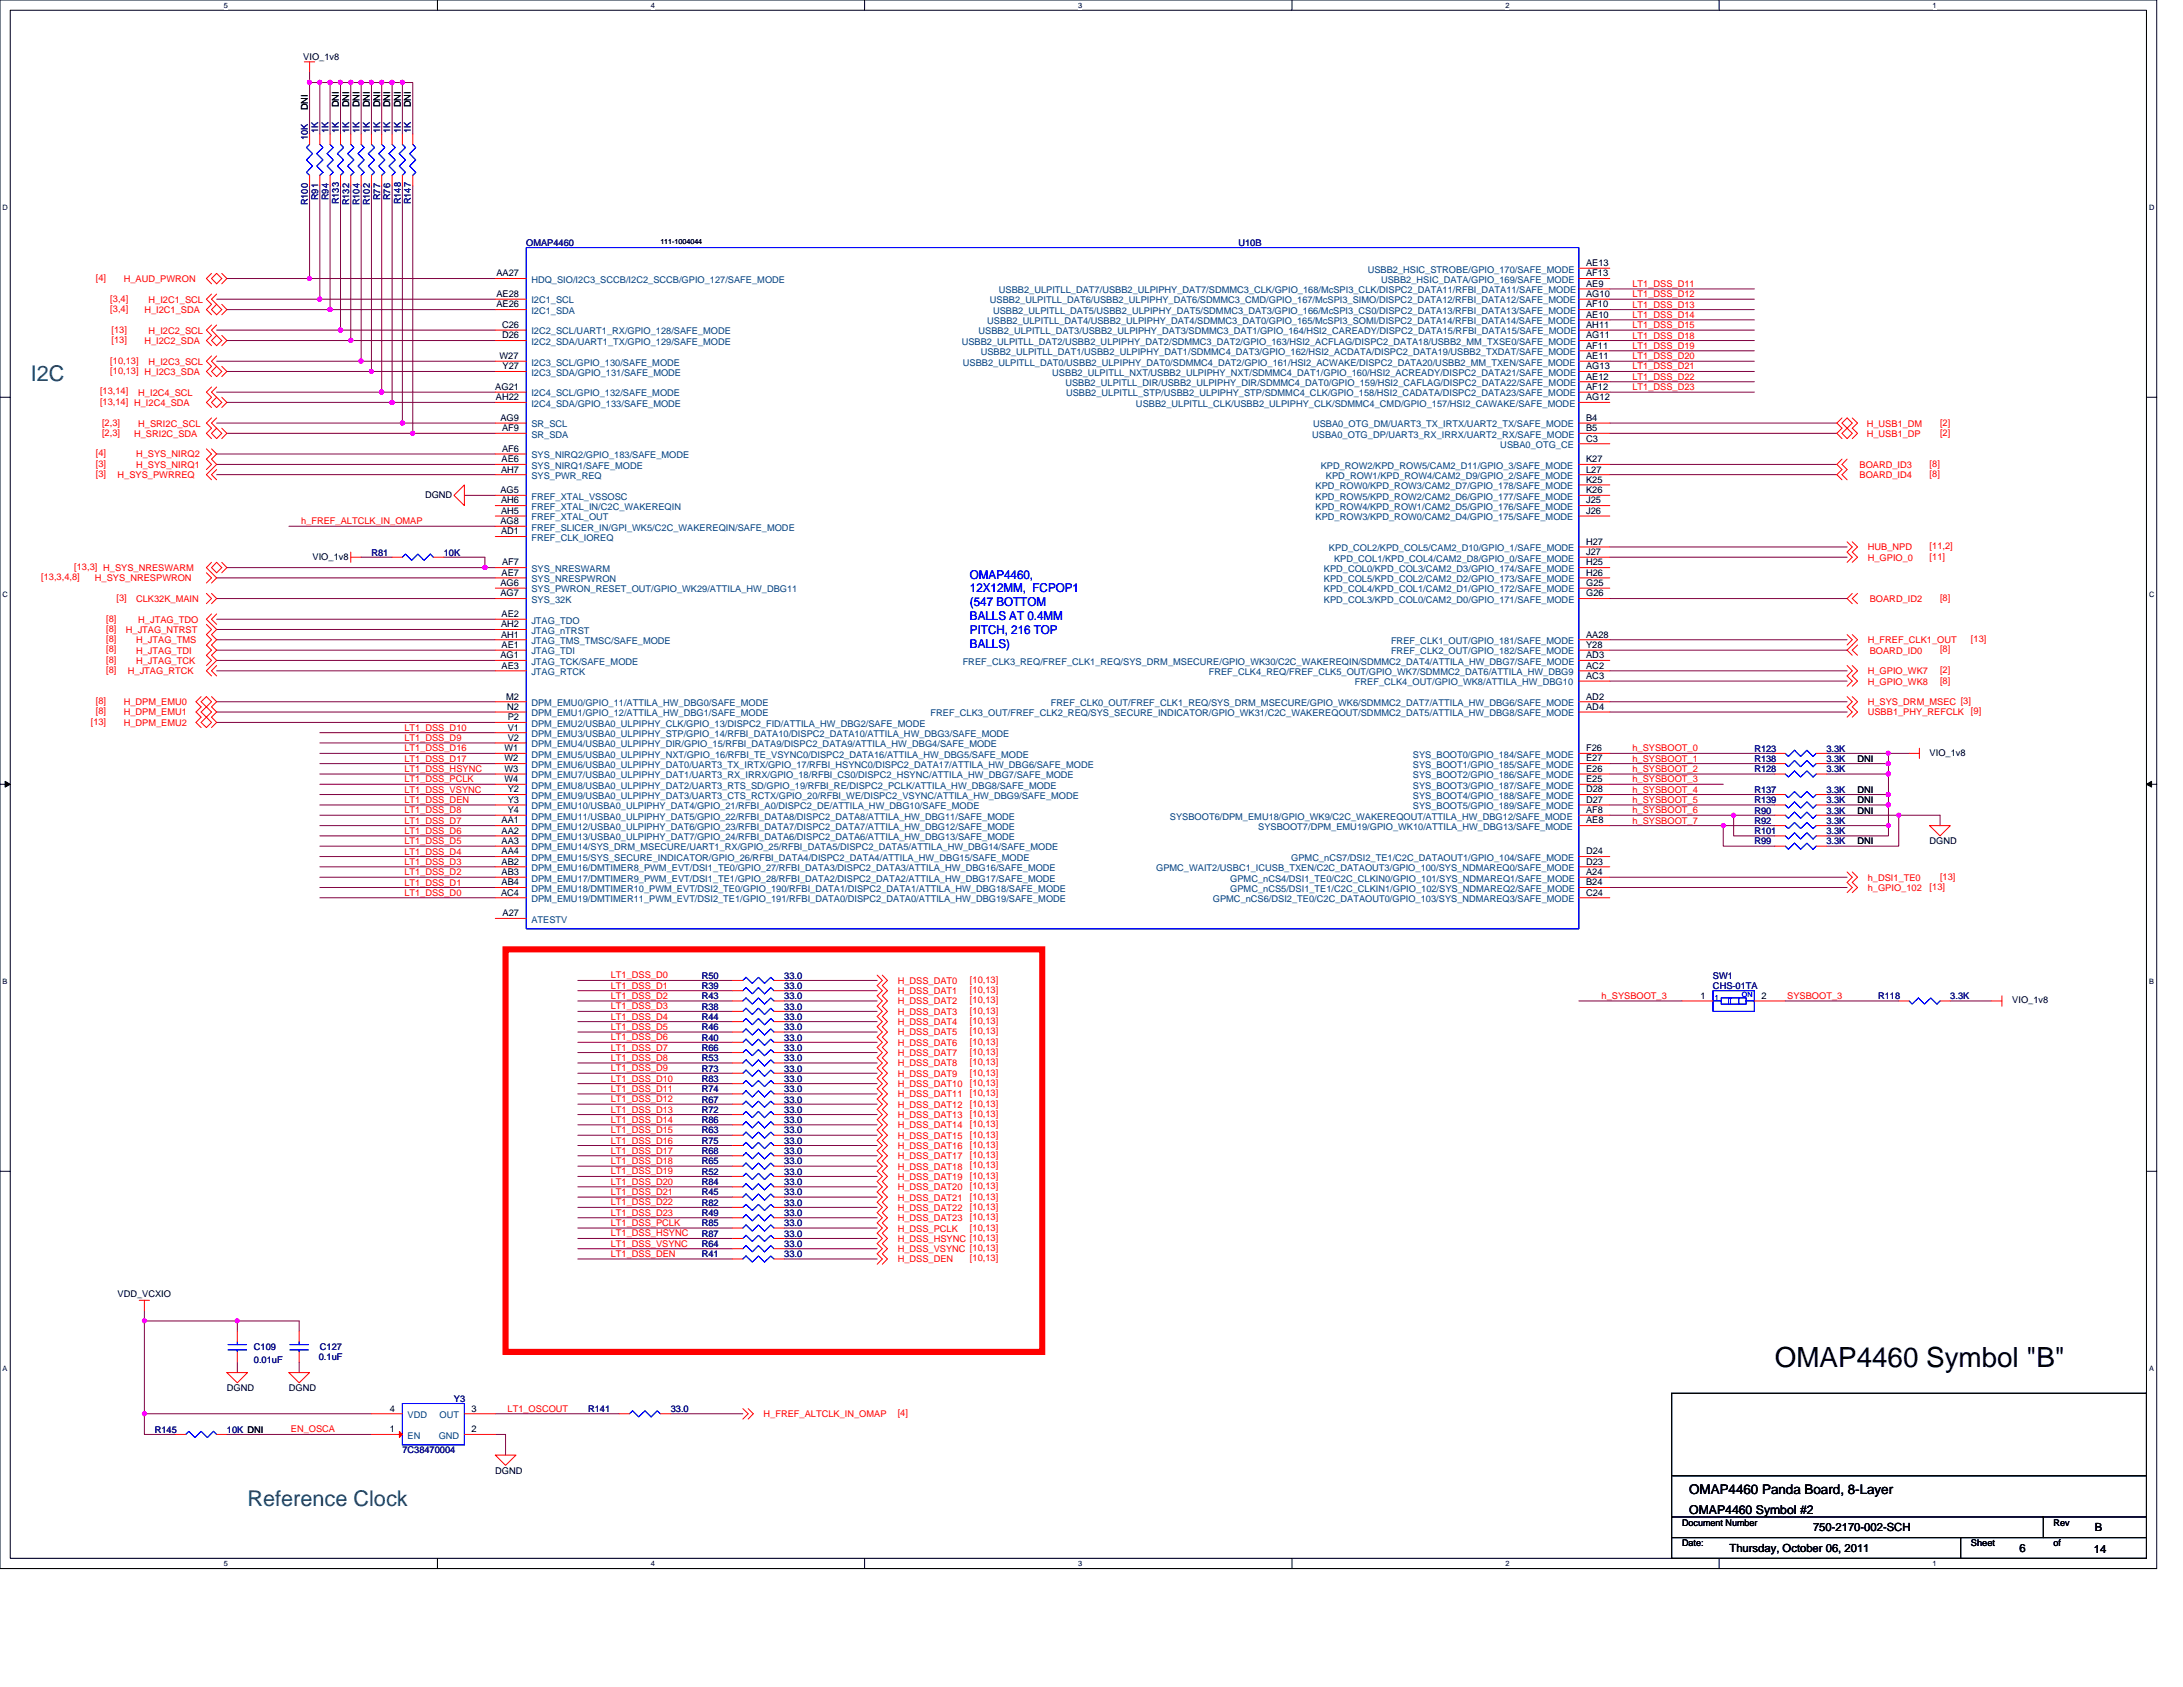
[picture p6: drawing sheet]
<svg xmlns="http://www.w3.org/2000/svg" width="279mm" height="216mm" viewBox="0 0 279 216" stroke-linecap="round" stroke-linejoin="round" font-family="sans-serif">
<defs><g id="words">
<text font-size="3.6" x="227.2" y="174.9">OMAP4460 Symbol &quot;B&quot;</text>
<g font-size="2.8" fill="#008040">
<text x="4" y="48.7">I2C</text>
<text x="31.7" y="192.7">Reference Clock</text>
</g>
<text font-size="1.7" x="216.2" y="191.2">OMAP4460 Panda Board, 8-Layer</text>
<g font-size="1.6" fill="#00f">
<text x="124.1" y="74">OMAP4460,</text>
<text x="124.1" y="75.8">12X12MM, FCPOP1</text>
<text x="124.1" y="77.6">(547 BOTTOM</text>
<text x="124.1" y="79.4">BALLS AT 0.4MM</text>
<text x="124.1" y="81.2">PITCH, 216 TOP</text>
<text x="124.1" y="82.9">BALLS)</text>
</g>
<text font-size="1.6" x="216.2" y="193.7">OMAP4460 Symbol #2</text>
<g font-size="1.4">
<text x="232.1" y="196">750-2170-002-SCH</text>
<text x="268.1" y="196">B</text>
<text x="221.4" y="198.6">Thursday, October 06, 2011</text>
<text x="258.5" y="198.6">6</text>
<text x="268" y="198.7">14</text>
</g>
<g font-size="1.2">
<text x="38.8" y="7.7">VIO_1v8</text>
<text x="39.4" y="14.1" transform="rotate(-90 39.4 14.1)">DNI</text>
<text x="43.3" y="13.7" transform="rotate(-90 43.3 13.7)">DNI</text>
<text x="44.7" y="13.7" transform="rotate(-90 44.7 13.7)">DNI</text>
<text x="46" y="13.7" transform="rotate(-90 46 13.7)">DNI</text>
<text x="47.3" y="13.7" transform="rotate(-90 47.3 13.7)">DNI</text>
<text x="48.6" y="13.7" transform="rotate(-90 48.6 13.7)">DNI</text>
<text x="50" y="13.7" transform="rotate(-90 50 13.7)">DNI</text>
<text x="51.3" y="13.7" transform="rotate(-90 51.3 13.7)">DNI</text>
<text x="52.6" y="13.7" transform="rotate(-90 52.6 13.7)">DNI</text>
<text x="63.5" y="35.4">AA27</text>
<text x="203" y="34.1">AE13</text>
<text x="203" y="35.4">AF13</text>
<text x="63.5" y="38">AE28</text>
<text x="63.5" y="39.3">AE26</text>
<text x="64.3" y="42">C26</text>
<text x="203" y="42">AH11</text>
<text x="203" y="36.7">AE9</text>
<text x="203" y="38">AG10</text>
<text x="203" y="39.3">AF10</text>
<text x="203" y="40.7">AE10</text>
<text x="63.9" y="46">W27</text>
<text x="64.3" y="43.3">D26</text>
<text x="64.3" y="47.3">Y27</text>
<text x="203" y="47.3">AG13</text>
<text x="203" y="44.6">AF11</text>
<text x="203" y="43.3">AG11</text>
<text x="203" y="46">AE11</text>
<text x="63.4" y="49.9">AG21</text>
<text x="63.5" y="51.2">AH22</text>
<text x="64.1" y="53.9">AG9</text>
<text x="203" y="48.6">AE12</text>
<text x="203" y="51.2">AG12</text>
<text x="203" y="53.9">B4</text>
<text x="203" y="49.9">AF12</text>
<text x="64.2" y="59.2">AE6</text>
<text x="64.3" y="55.2">AF9</text>
<text x="64.3" y="57.8">AF6</text>
<text x="203" y="55.2">B5</text>
<text x="203" y="59.2">K27</text>
<text x="203" y="56.5">C3</text>
<text x="54.4" y="63.7">DGND</text>
<text x="64.1" y="63.1">AG5</text>
<text x="64.1" y="60.5">AH7</text>
<text x="64.1" y="64.4">AH6</text>
<text x="64.1" y="65.8">AH5</text>
<text x="203" y="60.5">L27</text>
<text x="203" y="61.8">K25</text>
<text x="203" y="63.1">K26</text>
<text x="203" y="64.4">J25</text>
<text x="203" y="65.8">J26</text>
<text x="40" y="71.6">VIO_1v8</text>
<text x="64.1" y="67.1">AG8</text>
<text x="64.1" y="68.4">AD1</text>
<text x="203" y="69.7">H27</text>
<text x="203" y="71">J27</text>
<text x="64.1" y="76.3">AG7</text>
<text x="64.1" y="75">AG6</text>
<text x="64.2" y="73.7">AE7</text>
<text x="64.3" y="72.4">AF7</text>
<text x="203" y="72.4">H25</text>
<text x="203" y="73.7">H26</text>
<text x="203" y="75">G25</text>
<text x="203" y="76.3">G26</text>
<text x="64.1" y="80.3">AH2</text>
<text x="64.1" y="81.6">AH1</text>
<text x="64.2" y="79">AE2</text>
<text x="64.2" y="82.9">AE1</text>
<text x="203" y="81.6">AA28</text>
<text x="203" y="82.9">Y28</text>
<text x="64.1" y="84.2">AG1</text>
<text x="64.2" y="85.6">AE3</text>
<text x="64.8" y="89.5">M2</text>
<text x="203" y="84.2">AD3</text>
<text x="203" y="89.5">AD2</text>
<text x="203" y="86.9">AC3</text>
<text x="203" y="85.6">AC2</text>
<text x="64.9" y="90.8">N2</text>
<text x="65" y="94.8">V2</text>
<text x="65" y="93.5">V1</text>
<text x="65" y="92.2">P2</text>
<text x="203" y="90.8">AD4</text>
<text x="64.6" y="100.1">W4</text>
<text x="64.6" y="98.8">W3</text>
<text x="64.6" y="97.5">W2</text>
<text x="64.6" y="96.1">W1</text>
<text x="65" y="101.4">Y2</text>
<text x="203" y="96.1">F26</text>
<text x="203" y="97.5">E27</text>
<text x="203" y="98.8">E26</text>
<text x="203" y="100.1">E25</text>
<text x="203" y="101.4">D28</text>
<text x="237.7" y="101.5">DNI</text>
<text x="237.7" y="97.5">DNI</text>
<text x="247" y="96.7">VIO_1v8</text>
<text x="64.2" y="106.7">AA2</text>
<text x="64.2" y="105.4">AA1</text>
<text x="65" y="104.1">Y4</text>
<text x="65" y="102.7">Y3</text>
<text x="203" y="104.1">AF8</text>
<text x="203" y="105.4">AE8</text>
<text x="203" y="102.7">D27</text>
<text x="237.7" y="104.1">DNI</text>
<text x="237.7" y="102.8">DNI</text>
<text x="64.2" y="113.3">AB4</text>
<text x="64.2" y="109.3">AA4</text>
<text x="64.2" y="108">AA3</text>
<text x="64.2" y="110.7">AB2</text>
<text x="64.2" y="112">AB3</text>
<text x="203" y="110.7">D23</text>
<text x="203" y="112">A24</text>
<text x="203" y="113.3">B24</text>
<text x="203" y="109.3">D24</text>
<text x="237.7" y="108.1">DNI</text>
<text x="247" y="108.1">DGND</text>
<text x="64.1" y="114.6">AC4</text>
<text x="64.3" y="117.3">A27</text>
<text x="203" y="114.6">C24</text>
<text x="217.7" y="127.8">1</text>
<text x="225.5" y="127.8">2</text>
<text x="257.6" y="128.4">VIO_1v8</text>
<text x="15" y="165.9">VDD_VCXIO</text>
<text x="29" y="178.1">DGND</text>
<text x="37" y="178.1">DGND</text>
<text x="49.9" y="183.3">1</text>
<text x="49.9" y="180.7">4</text>
<text x="60.4" y="180.7">3</text>
<text x="60.4" y="183.3">2</text>
<text x="63.4" y="188.6">DGND</text>
<text x="215.3" y="197.9">Date:</text>
<text x="215.3" y="195.2">Document Number</text>
<text x="252.3" y="197.9">Sheet</text>
<text x="262.8" y="195.2">Rev</text>
<text x="262.8" y="197.9">of</text>
</g>
<g font-size="1.2" fill="#000080">
<text x="39.4" y="18" transform="rotate(-90 39.4 18)">10K</text>
<text x="40.7" y="17" transform="rotate(-90 40.7 17)">1K</text>
<text x="42" y="17" transform="rotate(-90 42 17)">1K</text>
<text x="43.3" y="17" transform="rotate(-90 43.3 17)">1K</text>
<text x="44.7" y="17" transform="rotate(-90 44.7 17)">1K</text>
<text x="46" y="17" transform="rotate(-90 46 17)">1K</text>
<text x="47.3" y="17" transform="rotate(-90 47.3 17)">1K</text>
<text x="48.6" y="17" transform="rotate(-90 48.6 17)">1K</text>
<text x="50" y="17" transform="rotate(-90 50 17)">1K</text>
<text x="51.3" y="17" transform="rotate(-90 51.3 17)">1K</text>
<text x="52.6" y="17" transform="rotate(-90 52.6 17)">1K</text>
<text x="39.4" y="26.3" transform="rotate(-90 39.4 26.3)">R100</text>
<text x="40.7" y="25.6" transform="rotate(-90 40.7 25.6)">R91</text>
<text x="42" y="25.6" transform="rotate(-90 42 25.6)">R94</text>
<text x="43.3" y="26.1" transform="rotate(-90 43.3 26.1)">R133</text>
<text x="44.7" y="26.3" transform="rotate(-90 44.7 26.3)">R132</text>
<text x="46" y="26.3" transform="rotate(-90 46 26.3)">R104</text>
<text x="47.3" y="26.3" transform="rotate(-90 47.3 26.3)">R102</text>
<text x="48.6" y="25.6" transform="rotate(-90 48.6 25.6)">R77</text>
<text x="50" y="25.6" transform="rotate(-90 50 25.6)">R76</text>
<text x="51.3" y="26.1" transform="rotate(-90 51.3 26.1)">R148</text>
<text x="52.6" y="26.1" transform="rotate(-90 52.6 26.1)">R147</text>
<text x="67.4" y="31.5">OMAP4460</text>
<text x="158.5" y="31.5">U10B</text>
<text x="47.5" y="71.1">R81</text>
<text x="56.8" y="71.1">10K</text>
<text x="224.5" y="101.5">R137</text>
<text x="224.5" y="96.2">R123</text>
<text x="224.5" y="98.8">R128</text>
<text x="224.5" y="97.5">R138</text>
<text x="233.8" y="96.2">3.3K</text>
<text x="233.8" y="98.8">3.3K</text>
<text x="233.8" y="101.5">3.3K</text>
<text x="233.8" y="97.5">3.3K</text>
<text x="224.5" y="104.1">R90</text>
<text x="224.5" y="105.4">R92</text>
<text x="224.5" y="106.8">R101</text>
<text x="224.5" y="102.8">R139</text>
<text x="233.8" y="106.8">3.3K</text>
<text x="233.8" y="104.1">3.3K</text>
<text x="233.8" y="105.4">3.3K</text>
<text x="233.8" y="102.8">3.3K</text>
<text x="224.5" y="108.1">R99</text>
<text x="233.8" y="108.1">3.3K</text>
<text x="89.8" y="125.2">R50</text>
<text x="100.4" y="125.2">33.0</text>
<text x="219.2" y="125.2">SW1</text>
<text x="89.8" y="127.9">R43</text>
<text x="89.8" y="131.8">R46</text>
<text x="89.8" y="126.6">R39</text>
<text x="89.8" y="129.2">R38</text>
<text x="89.8" y="130.5">R44</text>
<text x="100.4" y="127.9">33.0</text>
<text x="100.4" y="131.8">33.0</text>
<text x="100.4" y="126.6">33.0</text>
<text x="100.4" y="129.2">33.0</text>
<text x="100.4" y="130.5">33.0</text>
<text x="219.2" y="126.6">CHS-01TA</text>
<text x="240.4" y="127.9">R118</text>
<text x="249.6" y="127.9">3.3K</text>
<text x="89.8" y="137.1">R73</text>
<text x="89.8" y="134.5">R66</text>
<text x="89.8" y="135.8">R53</text>
<text x="89.8" y="133.2">R40</text>
<text x="100.4" y="137.1">33.0</text>
<text x="100.4" y="134.5">33.0</text>
<text x="100.4" y="135.8">33.0</text>
<text x="100.4" y="133.2">33.0</text>
<text x="89.8" y="142.4">R72</text>
<text x="89.8" y="139.8">R74</text>
<text x="89.8" y="143.7">R86</text>
<text x="89.8" y="138.5">R83</text>
<text x="89.8" y="141.1">R67</text>
<text x="100.4" y="142.4">33.0</text>
<text x="100.4" y="139.8">33.0</text>
<text x="100.4" y="143.7">33.0</text>
<text x="100.4" y="138.5">33.0</text>
<text x="100.4" y="141.1">33.0</text>
<text x="89.8" y="149">R65</text>
<text x="89.8" y="146.4">R75</text>
<text x="89.8" y="147.7">R68</text>
<text x="89.8" y="145.1">R63</text>
<text x="100.4" y="149">33.0</text>
<text x="100.4" y="146.4">33.0</text>
<text x="100.4" y="147.7">33.0</text>
<text x="100.4" y="145.1">33.0</text>
<text x="89.8" y="153">R45</text>
<text x="89.8" y="154.3">R82</text>
<text x="89.8" y="150.3">R52</text>
<text x="89.8" y="151.7">R84</text>
<text x="89.8" y="155.6">R49</text>
<text x="100.4" y="153">33.0</text>
<text x="100.4" y="154.3">33.0</text>
<text x="100.4" y="150.3">33.0</text>
<text x="100.4" y="151.7">33.0</text>
<text x="100.4" y="155.6">33.0</text>
<text x="89.8" y="159.6">R64</text>
<text x="89.8" y="157">R85</text>
<text x="89.8" y="160.9">R41</text>
<text x="89.8" y="158.3">R87</text>
<text x="100.4" y="159.6">33.0</text>
<text x="100.4" y="157">33.0</text>
<text x="100.4" y="160.9">33.0</text>
<text x="100.4" y="158.3">33.0</text>
<text x="32.5" y="172.8">C109</text>
<text x="40.8" y="174">0.1uF</text>
<text x="40.9" y="172.8">C127</text>
<text x="32.5" y="174.4">0.01uF</text>
<text x="58.1" y="179.4">Y3</text>
<text x="19.8" y="183.4">R145</text>
<text x="29" y="183.4">10K DNI</text>
<text x="75.3" y="180.7">R141</text>
<text x="85.9" y="180.7">33.0</text>
<text x="51.5" y="186">7C38470004</text>
</g>
<g font-size="1.2" fill="#f00">
<text x="12.3" y="36">[4]</text>
<text x="14.1" y="39.9">[3,4]</text>
<text x="14.1" y="38.6">[3,4]</text>
<text x="15.8" y="36.1">H_AUD_PWRON</text>
<text x="18.5" y="40">H_I2C1_SDA</text>
<text x="19" y="38.7">H_I2C1_SCL</text>
<text x="208.9" y="36.7">LT1_DSS_D11</text>
<text x="208.9" y="38">LT1_DSS_D12</text>
<text x="208.9" y="39.4">LT1_DSS_D13</text>
<text x="208.9" y="40.7">LT1_DSS_D14</text>
<text x="208.9" y="42">LT1_DSS_D15</text>
<text x="14.1" y="47.9">[10,13] H_I2C3_SDA</text>
<text x="14.1" y="46.5">[10,13]</text>
<text x="14.3" y="43.9">[13]</text>
<text x="14.3" y="42.6">[13]</text>
<text x="18.5" y="44">H_I2C2_SDA</text>
<text x="19" y="46.7">H_I2C3_SCL</text>
<text x="19" y="42.7">H_I2C2_SCL</text>
<text x="208.9" y="43.3">LT1_DSS_D18</text>
<text x="208.9" y="44.6">LT1_DSS_D19</text>
<text x="208.9" y="46">LT1_DSS_D20</text>
<text x="208.9" y="47.3">LT1_DSS_D21</text>
<text x="12.8" y="51.8">[13,14] H_I2C4_SDA</text>
<text x="12.8" y="50.5">[13,14]</text>
<text x="17.7" y="50.6">H_I2C4_SCL</text>
<text x="208.9" y="48.6">LT1_DSS_D22</text>
<text x="208.9" y="49.9">LT1_DSS_D23</text>
<text x="12.3" y="58.4">[4]</text>
<text x="12.3" y="59.7">[3]</text>
<text x="13.1" y="55.8">[2,3]</text>
<text x="13.1" y="54.5">[2,3]</text>
<text x="17.2" y="55.9">H_SRI2C_SDA</text>
<text x="17.4" y="58.5">H_SYS_NIRQ2</text>
<text x="17.4" y="59.9">H_SYS_NIRQ1</text>
<text x="17.7" y="54.6">H_SRI2C_SCL</text>
<text x="238" y="59.9">BOARD_ID3</text>
<text x="238.9" y="54.6">H_USB1_DM</text>
<text x="238.9" y="55.9">H_USB1_DP</text>
<text x="247" y="59.7">[8]</text>
<text x="248.3" y="54.5">[2]</text>
<text x="248.3" y="55.8">[2]</text>
<text x="12.3" y="61.1">[3]</text>
<text x="15" y="61.2">H_SYS_PWRREQ</text>
<text x="238" y="61.2">BOARD_ID4</text>
<text x="247" y="61.1">[8]</text>
<text x="38.5" y="67.1">h_FREF_ALTCLK_IN_OMAP</text>
<text x="239.1" y="71.8">H_GPIO_0</text>
<text x="239.1" y="70.4">HUB_NPD</text>
<text x="247" y="71.6">[11]</text>
<text x="247" y="70.3">[11,2]</text>
<text x="5.3" y="74.3">[13,3,4,8]</text>
<text x="9.5" y="72.9">[13,3] H_SYS_NRESWARM</text>
<text x="12.1" y="74.4">H_SYS_NRESPWRON</text>
<text x="14.9" y="76.9">[3]</text>
<text x="17.4" y="77">CLK32K_MAIN</text>
<text x="239.3" y="77">BOARD_ID2</text>
<text x="248.3" y="76.9">[8]</text>
<text x="13.6" y="79.5">[8]</text>
<text x="13.6" y="80.9">[8]</text>
<text x="13.6" y="82.2">[8]</text>
<text x="13.6" y="83.5">[8]</text>
<text x="16.1" y="81">H_JTAG_NTRST</text>
<text x="17.4" y="82.3">H_JTAG_TMS</text>
<text x="17.4" y="83.7">H_JTAG_TDI</text>
<text x="17.7" y="79.7">H_JTAG_TDO</text>
<text x="239.1" y="82.3">H_FREF_CLK1_OUT</text>
<text x="239.3" y="83.7">BOARD_ID0</text>
<text x="248.3" y="83.5">[8]</text>
<text x="252.3" y="82.2">[13]</text>
<text x="13.6" y="86.1">[8]</text>
<text x="13.6" y="84.8">[8]</text>
<text x="16.4" y="86.3">H_JTAG_RTCK</text>
<text x="17.4" y="85">H_JTAG_TCK</text>
<text x="239.1" y="87.6">H_GPIO_WK8</text>
<text x="239.1" y="86.3">H_GPIO_WK7</text>
<text x="248.3" y="87.5">[8]</text>
<text x="248.3" y="86.1">[2]</text>
<text x="11.6" y="92.8">[13]</text>
<text x="12.3" y="90.1">[8]</text>
<text x="12.3" y="91.4">[8]</text>
<text x="15.8" y="90.3">H_DPM_EMU0</text>
<text x="15.8" y="91.6">H_DPM_EMU1</text>
<text x="15.8" y="92.9">H_DPM_EMU2</text>
<text x="51.8" y="93.5">LT1_DSS_D10</text>
<text x="51.8" y="94.8">LT1_DSS_D9</text>
<text x="239.1" y="90.3">H_SYS_DRM_MSEC [3]</text>
<text x="239.1" y="91.6">USBB1_PHY_REFCLK</text>
<text x="252.3" y="91.4">[9]</text>
<text x="51.8" y="96.2">LT1_DSS_D16</text>
<text x="51.8" y="97.5">LT1_DSS_D17</text>
<text x="51.8" y="98.8">LT1_DSS_HSYNC</text>
<text x="51.8" y="100.1">LT1_DSS_PCLK</text>
<text x="51.8" y="101.4">LT1_DSS_VSYNC</text>
<text x="208.9" y="96.2">h_SYSBOOT_0</text>
<text x="208.9" y="97.5">h_SYSBOOT_1</text>
<text x="208.9" y="98.8">h_SYSBOOT_2</text>
<text x="208.9" y="100.1">h_SYSBOOT_3</text>
<text x="208.9" y="101.4">h_SYSBOOT_4</text>
<text x="51.8" y="106.7">LT1_DSS_D6</text>
<text x="51.8" y="105.4">LT1_DSS_D7</text>
<text x="51.8" y="104.1">LT1_DSS_D8</text>
<text x="51.8" y="102.8">LT1_DSS_DEN</text>
<text x="208.9" y="102.8">h_SYSBOOT_5</text>
<text x="208.9" y="105.4">h_SYSBOOT_7</text>
<text x="208.9" y="104.1">h_SYSBOOT_6</text>
<text x="51.8" y="113.3">LT1_DSS_D1</text>
<text x="51.8" y="112">LT1_DSS_D2</text>
<text x="51.8" y="110.7">LT1_DSS_D3</text>
<text x="51.8" y="109.4">LT1_DSS_D4</text>
<text x="51.8" y="108">LT1_DSS_D5</text>
<text x="239.1" y="112.7">h_DSI1_TE0</text>
<text x="247" y="113.9">[13]</text>
<text x="248.3" y="112.6">[13]</text>
<text x="51.8" y="114.6">LT1_DSS_D0</text>
<text x="239.1" y="114">h_GPIO_102</text>
<text x="78.2" y="125.2">LT1_DSS_D0</text>
<text x="114.9" y="125.9">H_DSS_DAT0</text>
<text x="124.1" y="125.8">[10,13]</text>
<text x="78.2" y="126.5">LT1_DSS_D1</text>
<text x="78.2" y="127.8">LT1_DSS_D2</text>
<text x="78.2" y="129.2">LT1_DSS_D3</text>
<text x="78.2" y="130.5">LT1_DSS_D4</text>
<text x="78.2" y="131.8">LT1_DSS_D5</text>
<text x="114.9" y="129.9">H_DSS_DAT3</text>
<text x="114.9" y="131.2">H_DSS_DAT4</text>
<text x="114.9" y="127.2">H_DSS_DAT1</text>
<text x="114.9" y="128.5">H_DSS_DAT2</text>
<text x="124.1" y="129.7">[10,13]</text>
<text x="124.1" y="131.1">[10,13]</text>
<text x="124.1" y="127.1">[10,13]</text>
<text x="124.1" y="128.4">[10,13]</text>
<text x="205" y="127.8">h_SYSBOOT_3</text>
<text x="228.7" y="127.8">SYSBOOT_3</text>
<text x="78.2" y="133.1">LT1_DSS_D6</text>
<text x="78.2" y="134.5">LT1_DSS_D7</text>
<text x="78.2" y="135.8">LT1_DSS_D8</text>
<text x="78.2" y="137.1">LT1_DSS_D9</text>
<text x="114.9" y="136.5">H_DSS_DAT8</text>
<text x="114.9" y="137.8">H_DSS_DAT9</text>
<text x="114.9" y="132.5">H_DSS_DAT5</text>
<text x="114.9" y="133.8">H_DSS_DAT6</text>
<text x="114.9" y="135.1">H_DSS_DAT7</text>
<text x="124.1" y="136.3">[10,13]</text>
<text x="124.1" y="137.7">[10,13]</text>
<text x="124.1" y="132.4">[10,13]</text>
<text x="124.1" y="133.7">[10,13]</text>
<text x="124.1" y="135">[10,13]</text>
<text x="78.2" y="138.4">LT1_DSS_D10</text>
<text x="78.2" y="139.7">LT1_DSS_D11</text>
<text x="78.2" y="141.1">LT1_DSS_D12</text>
<text x="78.2" y="142.4">LT1_DSS_D13</text>
<text x="78.2" y="143.7">LT1_DSS_D14</text>
<text x="114.9" y="140.4">H_DSS_DAT11</text>
<text x="114.9" y="141.8">H_DSS_DAT12</text>
<text x="114.9" y="143.1">H_DSS_DAT13</text>
<text x="114.9" y="139.1">H_DSS_DAT10</text>
<text x="124.1" y="140.3">[10,13]</text>
<text x="124.1" y="141.6">[10,13]</text>
<text x="124.1" y="142.9">[10,13]</text>
<text x="124.1" y="139">[10,13]</text>
<text x="78.2" y="145">LT1_DSS_D15</text>
<text x="78.2" y="146.3">LT1_DSS_D16</text>
<text x="78.2" y="147.7">LT1_DSS_D17</text>
<text x="78.2" y="149">LT1_DSS_D18</text>
<text x="114.9" y="144.4">H_DSS_DAT14</text>
<text x="114.9" y="145.7">H_DSS_DAT15</text>
<text x="114.9" y="149.7">H_DSS_DAT18</text>
<text x="114.9" y="147">H_DSS_DAT16</text>
<text x="114.9" y="148.4">H_DSS_DAT17</text>
<text x="124.1" y="144.3">[10,13]</text>
<text x="124.1" y="145.6">[10,13]</text>
<text x="124.1" y="149.5">[10,13]</text>
<text x="124.1" y="146.9">[10,13]</text>
<text x="124.1" y="148.2">[10,13]</text>
<text x="78.2" y="150.3">LT1_DSS_D19</text>
<text x="78.2" y="151.6">LT1_DSS_D20</text>
<text x="78.2" y="153">LT1_DSS_D21</text>
<text x="78.2" y="154.3">LT1_DSS_D22</text>
<text x="78.2" y="155.6">LT1_DSS_D23</text>
<text x="114.9" y="153.6">H_DSS_DAT21</text>
<text x="114.9" y="155">H_DSS_DAT22</text>
<text x="114.9" y="151">H_DSS_DAT19</text>
<text x="114.9" y="152.3">H_DSS_DAT20</text>
<text x="124.1" y="153.5">[10,13]</text>
<text x="124.1" y="154.8">[10,13]</text>
<text x="124.1" y="150.9">[10,13]</text>
<text x="124.1" y="152.2">[10,13]</text>
<text x="78.2" y="160.9">LT1_DSS_DEN</text>
<text x="78.2" y="158.2">LT1_DSS_HSYNC</text>
<text x="78.2" y="156.9">LT1_DSS_PCLK</text>
<text x="78.2" y="159.6">LT1_DSS_VSYNC</text>
<text x="114.9" y="156.3">H_DSS_DAT23</text>
<text x="114.9" y="158.9">H_DSS_HSYNC [10,13]</text>
<text x="114.9" y="160.3">H_DSS_VSYNC [10,13]</text>
<text x="114.9" y="157.6">H_DSS_PCLK</text>
<text x="114.9" y="161.6">H_DSS_DEN</text>
<text x="124.1" y="156.1">[10,13]</text>
<text x="124.1" y="157.5">[10,13]</text>
<text x="124.1" y="161.4">[10,13]</text>
<text x="37.2" y="183.3">EN_OSCA</text>
<text x="65" y="180.7">LT1_OSCOUT</text>
<text x="97.7" y="181.4">H_FREF_ALTCLK_IN_OMAP</text>
<text x="114.9" y="181.3">[4]</text>
</g>
<g font-size="1.2" fill="#004080">
<text x="175" y="34.9">USBB2_HSIC_STROBE/GPIO_170/SAFE_MODE</text>
<text x="68" y="36.2">HDQ_SIO/I2C3_SCCB/I2C2_SCCB/GPIO_127/SAFE_MODE</text>
<text x="68" y="38.8">I2C1_SCL</text>
<text x="68" y="40.2">I2C1_SDA</text>
<text x="126.4" y="41.5">USBB2_ULPITLL_DAT4/USBB2_ULPIPHY_DAT4/SDMMC3_DAT0/GPIO_165/McSPI3_SOMI/DISPC2_DATA14/RFBI_DATA14/SAFE_MODE</text>
<text x="126.7" y="38.8">USBB2_ULPITLL_DAT6/USBB2_ULPIPHY_DAT6/SDMMC3_CMD/GPIO_167/McSPI3_SIMO/DISPC2_DATA12/RFBI_DATA12/SAFE_MODE</text>
<text x="127.1" y="40.2">USBB2_ULPITLL_DAT5/USBB2_ULPIPHY_DAT5/SDMMC3_DAT3/GPIO_166/McSPI3_CS0/DISPC2_DATA13/RFBI_DATA13/SAFE_MODE</text>
<text x="127.8" y="37.5">USBB2_ULPITLL_DAT7/USBB2_ULPIPHY_DAT7/SDMMC3_CLK/GPIO_168/McSPI3_CLK/DISPC2_DATA11/RFBI_DATA11/SAFE_MODE</text>
<text x="176.8" y="36.2">USBB2_HSIC_DATA/GPIO_169/SAFE_MODE</text>
<text x="68" y="42.8">I2C2_SCL/UART1_RX/GPIO_128/SAFE_MODE</text>
<text x="68" y="44.1">I2C2_SDA/UART1_TX/GPIO_129/SAFE_MODE</text>
<text x="68" y="46.8">I2C3_SCL/GPIO_130/SAFE_MODE</text>
<text x="123.1" y="44.1">USBB2_ULPITLL_DAT2/USBB2_ULPIPHY_DAT2/SDMMC3_DAT2/GPIO_163/HSI2_ACFLAG/DISPC2_DATA18/USBB2_MM_TXSE0/SAFE_MODE</text>
<text x="123.2" y="46.8">USBB2_ULPITLL_DAT0/USBB2_ULPIPHY_DAT0/SDMMC4_DAT2/GPIO_161/HSI2_ACWAKE/DISPC2_DATA20/USBB2_MM_TXEN/SAFE_MODE</text>
<text x="125.2" y="42.8">USBB2_ULPITLL_DAT3/USBB2_ULPIPHY_DAT3/SDMMC3_DAT1/GPIO_164/HSI2_CAREADY/DISPC2_DATA15/RFBI_DATA15/SAFE_MODE</text>
<text x="125.5" y="45.4">USBB2_ULPITLL_DAT1/USBB2_ULPIPHY_DAT1/SDMMC4_DAT3/GPIO_162/HSI2_ACDATA/DISPC2_DATA19/USBB2_TXDAT/SAFE_MODE</text>
<text x="68" y="48.1">I2C3_SDA/GPIO_131/SAFE_MODE</text>
<text x="68" y="50.7">I2C4_SCL/GPIO_132/SAFE_MODE</text>
<text x="68" y="52">I2C4_SDA/GPIO_133/SAFE_MODE</text>
<text x="134.7" y="48.1">USBB2_ULPITLL_NXT/USBB2_ULPIPHY_NXT/SDMMC4_DAT1/GPIO_160/HSI2_ACREADY/DISPC2_DATA21/SAFE_MODE</text>
<text x="136.4" y="49.4">USBB2_ULPITLL_DIR/USBB2_ULPIPHY_DIR/SDMMC4_DAT0/GPIO_159/HSI2_CAFLAG/DISPC2_DATA22/SAFE_MODE</text>
<text x="136.4" y="50.7">USBB2_ULPITLL_STP/USBB2_ULPIPHY_STP/SDMMC4_CLK/GPIO_158/HSI2_CADATA/DISPC2_DATA23/SAFE_MODE</text>
<text x="145.4" y="52">USBB2_ULPITLL_CLK/USBB2_ULPIPHY_CLK/SDMMC4_CMD/GPIO_157/HSI2_CAWAKE/SAFE_MODE</text>
<text x="68" y="60">SYS_NIRQ1/SAFE_MODE</text>
<text x="68" y="54.7">SR_SCL</text>
<text x="68" y="56">SR_SDA</text>
<text x="68" y="58.7">SYS_NIRQ2/GPIO_183/SAFE_MODE</text>
<text x="168" y="56">USBA0_OTG_DP/UART3_RX_IRRX/UART2_RX/SAFE_MODE</text>
<text x="168.1" y="54.7">USBA0_OTG_DM/UART3_TX_IRTX/UART2_TX/SAFE_MODE</text>
<text x="169" y="60">KPD_ROW2/KPD_ROW5/CAM2_D11/GPIO_3/SAFE_MODE</text>
<text x="192" y="57.3">USBA0_OTG_CE</text>
<text x="68" y="61.3">SYS_PWR_REQ</text>
<text x="68" y="65.3">FREF_XTAL_IN/C2C_WAKEREQIN</text>
<text x="68" y="63.9">FREF_XTAL_VSSOSC</text>
<text x="168.4" y="62.6">KPD_ROW0/KPD_ROW3/CAM2_D7/GPIO_178/SAFE_MODE</text>
<text x="168.4" y="63.9">KPD_ROW5/KPD_ROW2/CAM2_D6/GPIO_177/SAFE_MODE</text>
<text x="168.4" y="65.3">KPD_ROW4/KPD_ROW1/CAM2_D5/GPIO_176/SAFE_MODE</text>
<text x="169.7" y="61.3">KPD_ROW1/KPD_ROW4/CAM2_D9/GPIO_2/SAFE_MODE</text>
<text x="68" y="66.6">FREF_XTAL_OUT</text>
<text x="68" y="67.9">FREF_SLICER_IN/GPI_WK5/C2C_WAKEREQIN/SAFE_MODE</text>
<text x="68" y="69.2">FREF_CLK_IOREQ</text>
<text x="168.4" y="66.6">KPD_ROW3/KPD_ROW0/CAM2_D4/GPIO_175/SAFE_MODE</text>
<text x="170.1" y="70.5">KPD_COL2/KPD_COL5/CAM2_D10/GPIO_1/SAFE_MODE</text>
<text x="170.8" y="71.9">KPD_COL1/KPD_COL4/CAM2_D8/GPIO_0/SAFE_MODE</text>
<text x="68" y="77.2">SYS_32K</text>
<text x="68" y="74.5">SYS_NRESPWRON</text>
<text x="68" y="75.8">SYS_PWRON_RESET_OUT/GPIO_WK29/ATTILA_HW_DBG11</text>
<text x="68" y="73.2">SYS_NRESWARM</text>
<text x="169.4" y="73.2">KPD_COL0/KPD_COL3/CAM2_D3/GPIO_174/SAFE_MODE</text>
<text x="169.4" y="74.5">KPD_COL5/KPD_COL2/CAM2_D2/GPIO_173/SAFE_MODE</text>
<text x="169.4" y="75.8">KPD_COL4/KPD_COL1/CAM2_D1/GPIO_172/SAFE_MODE</text>
<text x="169.4" y="77.2">KPD_COL3/KPD_COL0/CAM2_D0/GPIO_171/SAFE_MODE</text>
<text x="68" y="81.1">JTAG_nTRST</text>
<text x="68" y="82.4">JTAG_TMS_TMSC/SAFE_MODE</text>
<text x="68" y="79.8">JTAG_TDO</text>
<text x="68" y="83.8">JTAG_TDI</text>
<text x="178" y="82.4">FREF_CLK1_OUT/GPIO_181/SAFE_MODE</text>
<text x="178" y="83.8">FREF_CLK2_OUT/GPIO_182/SAFE_MODE</text>
<text x="68" y="86.4">JTAG_RTCK</text>
<text x="68" y="85.1">JTAG_TCK/SAFE_MODE</text>
<text x="123.2" y="85.1">FREF_CLK3_REQ/FREF_CLK1_REQ/SYS_DRM_MSECURE/GPIO_WK30/C2C_WAKEREQIN/SDMMC2_DAT4/ATTILA_HW_DBG7/SAFE_MODE</text>
<text x="154.7" y="86.4">FREF_CLK4_REQ/FREF_CLK5_OUT/GPIO_WK7/SDMMC2_DAT6/ATTILA_HW_DBG9</text>
<text x="173.4" y="87.7">FREF_CLK4_OUT/GPIO_WK8/ATTILA_HW_DBG10</text>
<text x="68" y="95.6">DPM_EMU4/USBA0_ULPIPHY_DIR/GPIO_15/RFBI_DATA9/DISPC2_DATA9/ATTILA_HW_DBG4/SAFE_MODE</text>
<text x="68" y="94.3">DPM_EMU3/USBA0_ULPIPHY_STP/GPIO_14/RFBI_DATA10/DISPC2_DATA10/ATTILA_HW_DBG3/SAFE_MODE</text>
<text x="68" y="90.4">DPM_EMU0/GPIO_11/ATTILA_HW_DBG0/SAFE_MODE</text>
<text x="68" y="91.7">DPM_EMU1/GPIO_12/ATTILA_HW_DBG1/SAFE_MODE</text>
<text x="68" y="93">DPM_EMU2/USBA0_ULPIPHY_CLK/GPIO_13/DISPC2_FID/ATTILA_HW_DBG2/SAFE_MODE</text>
<text x="119.1" y="91.7">FREF_CLK3_OUT/FREF_CLK2_REQ/SYS_SECURE_INDICATOR/GPIO_WK31/C2C_WAKEREQOUT/SDMMC2_DAT5/ATTILA_HW_DBG8/SAFE_MODE</text>
<text x="134.5" y="90.4">FREF_CLK0_OUT/FREF_CLK1_REQ/SYS_DRM_MSECURE/GPIO_WK6/SDMMC2_DAT7/ATTILA_HW_DBG6/SAFE_MODE</text>
<text x="68" y="100.9">DPM_EMU8/USBA0_ULPIPHY_DAT2/UART3_RTS_SD/GPIO_19/RFBI_RE/DISPC2_PCLK/ATTILA_HW_DBG8/SAFE_MODE</text>
<text x="68" y="99.6">DPM_EMU7/USBA0_ULPIPHY_DAT1/UART3_RX_IRRX/GPIO_18/RFBI_CS0/DISPC2_HSYNC/ATTILA_HW_DBG7/SAFE_MODE</text>
<text x="68" y="98.3">DPM_EMU6/USBA0_ULPIPHY_DAT0/UART3_TX_IRTX/GPIO_17/RFBI_HSYNC0/DISPC2_DATA17/ATTILA_HW_DBG6/SAFE_MODE</text>
<text x="68" y="97">DPM_EMU5/USBA0_ULPIPHY_NXT/GPIO_16/RFBI_TE_VSYNC0/DISPC2_DATA16/ATTILA_HW_DBG5/SAFE_MODE</text>
<text x="180.8" y="97">SYS_BOOT0/GPIO_184/SAFE_MODE</text>
<text x="180.8" y="98.3">SYS_BOOT1/GPIO_185/SAFE_MODE</text>
<text x="180.8" y="99.6">SYS_BOOT2/GPIO_186/SAFE_MODE</text>
<text x="180.8" y="100.9">SYS_BOOT3/GPIO_187/SAFE_MODE</text>
<text x="68" y="107.5">DPM_EMU13/USBA0_ULPIPHY_DAT7/GPIO_24/RFBI_DATA6/DISPC2_DATA6/ATTILA_HW_DBG13/SAFE_MODE</text>
<text x="68" y="106.2">DPM_EMU12/USBA0_ULPIPHY_DAT6/GPIO_23/RFBI_DATA7/DISPC2_DATA7/ATTILA_HW_DBG12/SAFE_MODE</text>
<text x="68" y="104.9">DPM_EMU11/USBA0_ULPIPHY_DAT5/GPIO_22/RFBI_DATA8/DISPC2_DATA8/ATTILA_HW_DBG11/SAFE_MODE</text>
<text x="68" y="103.6">DPM_EMU10/USBA0_ULPIPHY_DAT4/GPIO_21/RFBI_A0/DISPC2_DE/ATTILA_HW_DBG10/SAFE_MODE</text>
<text x="68" y="102.2">DPM_EMU9/USBA0_ULPIPHY_DAT3/UART3_CTS_RCTX/GPIO_20/RFBI_WE/DISPC2_VSYNC/ATTILA_HW_DBG9/SAFE_MODE</text>
<text x="149.7" y="104.9">SYSBOOT6/DPM_EMU18/GPIO_WK9/C2C_WAKEREQOUT/ATTILA_HW_DBG12/SAFE_MODE</text>
<text x="161" y="106.2">SYSBOOT7/DPM_EMU19/GPIO_WK10/ATTILA_HW_DBG13/SAFE_MODE</text>
<text x="180.8" y="102.2">SYS_BOOT4/GPIO_188/SAFE_MODE</text>
<text x="180.8" y="103.6">SYS_BOOT5/GPIO_189/SAFE_MODE</text>
<text x="68" y="110.2">DPM_EMU15/SYS_SECURE_INDICATOR/GPIO_26/RFBI_DATA4/DISPC2_DATA4/ATTILA_HW_DBG15/SAFE_MODE</text>
<text x="68" y="108.8">DPM_EMU14/SYS_DRM_MSECURE/UART1_RX/GPIO_25/RFBI_DATA5/DISPC2_DATA5/ATTILA_HW_DBG14/SAFE_MODE</text>
<text x="68" y="111.5">DPM_EMU16/DMTIMER8_PWM_EVT/DSI1_TE0/GPIO_27/RFBI_DATA3/DISPC2_DATA3/ATTILA_HW_DBG16/SAFE_MODE</text>
<text x="68" y="112.8">DPM_EMU17/DMTIMER9_PWM_EVT/DSI1_TE1/GPIO_28/RFBI_DATA2/DISPC2_DATA2/ATTILA_HW_DBG17/SAFE_MODE</text>
<text x="148" y="111.5">GPMC_WAIT2/USBC1_ICUSB_TXEN/C2C_DATAOUT3/GPIO_100/SYS_NDMAREQ0/SAFE_MODE</text>
<text x="157.5" y="112.8">GPMC_nCS4/DSI1_TE0/C2C_CLKIN0/GPIO_101/SYS_NDMAREQ1/SAFE_MODE</text>
<text x="165.3" y="110.2">GPMC_nCS7/DSI2_TE1/C2C_DATAOUT1/GPIO_104/SAFE_MODE</text>
<text x="68" y="114.1">DPM_EMU18/DMTIMER10_PWM_EVT/DSI2_TE0/GPIO_190/RFBI_DATA1/DISPC2_DATA1/ATTILA_HW_DBG18/SAFE_MODE</text>
<text x="68" y="115.4">DPM_EMU19/DMTIMER11_PWM_EVT/DSI2_TE1/GPIO_191/RFBI_DATA0/DISPC2_DATA0/ATTILA_HW_DBG19/SAFE_MODE</text>
<text x="68" y="118.1">ATESTV</text>
<text x="155.2" y="115.4">GPMC_nCS6/DSI2_TE0/C2C_DATAOUT0/GPIO_103/SYS_NDMAREQ3/SAFE_MODE</text>
<text x="157.5" y="114.1">GPMC_nCS5/DSI1_TE1/C2C_CLKIN1/GPIO_102/SYS_NDMAREQ2/SAFE_MODE</text>
<text x="52.2" y="184.1">EN</text>
<text x="52.2" y="181.5">VDD</text>
<text x="56.2" y="184.1">GND</text>
<text x="56.3" y="181.5">OUT</text>
</g>
<g font-size=".9">
<text x="28.6" y="1">5</text>
<text x="83.3" y="1">4</text>
<text x="138" y="1">3</text>
<text x="192.7" y="1">2</text>
<text x="247.4" y="1">1</text>
<text x=".3" y="26.9">D</text>
<text x="275.1" y="26.9">D</text>
<text x="84.5" y="31.2">111-1004044</text>
<text x=".3" y="76.5">C</text>
<text x="275.1" y="76.5">C</text>
<text x=".3" y="126">B</text>
<text x="275.1" y="126">B</text>
<text x=".3" y="175.5">A</text>
<text x="275.1" y="175.5">A</text>
<text x="28.6" y="200.4">5</text>
<text x="83.3" y="200.4">4</text>
<text x="138" y="200.4">3</text>
<text x="192.7" y="200.4">2</text>
<text x="247.4" y="200.4">1</text>
</g>
<g font-size=".9" fill="#00f">
<text x="219.5" y="128">1</text>
<text x="222.9" y="127.6">ON</text>
</g>
</g></defs>
<path d="M0 0h276v200.7h-276zM1.3 1.3h273.4v198.1h-273.4z" fill="none" stroke="#000" stroke-width=".13"/>
<g fill="#fff">
<path d="M28.6 .1h.5v1.1h-.5z"/>
<path d="M28.6 199.6h.5v1h-.5z"/>
</g>
<path d="M56 0v1.3M56 199.4v1.3" fill="none" stroke="#000" stroke-width=".13"/>
<g fill="#fff">
<path d="M83.3 .1h.5v1.1h-.5z"/>
<path d="M83.3 199.6h.5v1h-.5z"/>
</g>
<path d="M110.7 0v1.3M110.7 199.4v1.3" fill="none" stroke="#000" stroke-width=".13"/>
<g fill="#fff">
<path d="M138 .1h.5v1.1h-.5z"/>
<path d="M138 199.6h.5v1h-.5z"/>
</g>
<path d="M165.4 0v1.3M165.4 199.4v1.3" fill="none" stroke="#000" stroke-width=".13"/>
<g fill="#fff">
<path d="M192.7 .1h.5v1.1h-.5z"/>
<path d="M192.7 199.6h.5v1h-.5z"/>
</g>
<path d="M220 0v1.3M220 199.4v1.3" fill="none" stroke="#000" stroke-width=".13"/>
<g fill="#fff">
<path d="M247.4 .1h.5v1.1h-.5z"/>
<path d="M247.4 199.6h.5v1h-.5z"/>
<path d="M.3 26.1h.7v1h-.7z"/>
<path d="M275.1 26.1h.6v1h-.6z"/>
<path d="M.3 75.6h.7v1.1h-.7z"/>
<path d="M275.1 75.6h.6v1.1h-.6z"/>
</g>
<path d="M0 50.8h1.3M274.7 50.8h1.3" fill="none" stroke="#000" stroke-width=".13"/>
<g fill="#fff">
<path d="M.3 125.1h.7v1.1h-.7z"/>
<path d="M275.1 125.1h.6v1.1h-.6z"/>
</g>
<path d="M0 100.4h1.3M274.7 100.4h1.3" fill="none" stroke="#000" stroke-width=".13"/>
<path d="M.7 100l.6 .4-.6 .3zM274.7 100.4l.7-.4v.7z" fill="#000" stroke="#000" stroke-width=".13"/>
<g fill="#fff">
<path d="M.3 174.7h.7v1h-.7z"/>
<path d="M275.1 174.7h.6v1h-.6z"/>
</g>
<path d="M0 149.9h1.3M274.7 149.9h1.3M214 178.3h60.7v21.1h-60.7zM214 188.9h60.7M214 194.1h60.7M214 196.8h60.7M251 196.8v2.6M261.5 194.1v2.7" fill="none" stroke="#000" stroke-width=".13"/>
<path d="M64.7 121.5h68.7v51.5h-68.7z" fill="none" stroke="#f00" stroke-width=".78"/>
<g fill="none" stroke="#800040" stroke-width=".13">
<path d="M39.6 9.2v1.4M39.6 10.6v6.6M39.6 10.6h1.3M40.9 10.6v6.6M40.9 10.6h1.3M42.2 10.6h1.4M42.2 10.6v6.6M43.6 10.6v6.6M43.6 10.6h1.3M44.9 10.6h1.3M44.9 10.6v6.6M46.2 10.6v6.6"/>
<path d="M46.2 10.6h1.3M47.5 10.6v6.6M47.5 10.6h1.4M48.9 10.6h1.3M48.9 10.6v6.6M50.2 10.6v6.6M50.2 10.6h1.3M51.5 10.6h1.3v6.6M51.5 10.6v6.6M27.7 38.3h13.2M29 35.6h10.6M29 39.6h13.2"/>
<path d="M39.6 35.6h23.8M39.6 23.8v11.8M40.9 23.8v14.5M40.9 38.3h22.5M42.2 39.6h21.2M42.2 23.8v15.8M43.6 23.8v18.4M44.9 23.8v19.8M46.2 23.8v22.4M47.5 23.8v23.7M48.9 23.8v26.4M50.2 23.8v27.7"/>
<path d="M51.5 23.8v30.3M52.8 23.8v31.7M206 37h18.5M206 38.3h18.5M206 39.6h18.5M27.7 46.2h18.5M27.7 50.2h21.2M27.7 54.1h23.8M27.7 42.2h15.9M27.7 59.4h35.7M27.7 58.1h35.7M29 55.5h23.8"/>
<path d="M29 51.5h21.2M29 47.5h18.5M29 43.6h15.9M43.6 42.2h19.8M44.9 43.6h18.5M46.2 46.2h17.2M47.5 47.5h15.9M48.9 50.2h14.5M50.2 51.5h13.2M51.5 54.1h11.9M52.8 55.5h10.6M206 40.9h18.5"/>
<path d="M206 42.2h18.5M206 43.6h18.5M206 44.9h18.5M206 46.2h18.5M206 47.5h18.5M206 48.9h18.5M206 50.2h18.5M206 54.1h29.1M206 55.5h29.1M206 59.4h29.1M27.7 76.6h35.7M27.7 79.2h35.7"/>
<path d="M27.7 60.7h35.7M27.7 74h35.7M29 72.6h33.1M37 67.4h26.4M46.2 71.3h4M56.8 71.3h5.3v1.3M59.4 63.4h4M62.1 72.6h1.3M206 70h30.4M206 71.3h30.4M206 76.6h30.4M206 60.7h29.1"/>
<path d="M27.7 89.8h35.7M27.7 91.1h35.7M27.7 80.6h35.7M27.7 85.9h35.7M27.7 84.5h35.7M27.7 83.2h35.7M27.7 81.9h35.7M27.7 92.5h35.7M40.9 93.8h22.5M40.9 96.4h22.5M40.9 99.1h22.5M40.9 97.7h22.5"/>
<path d="M40.9 95.1h22.5M206 96.4h21.2M206 97.7h21.2M206 99.1h21.2M206 81.9h30.4M206 85.9h30.4M206 87.2h30.4M206 89.8h30.4M206 83.2h30.4M206 91.1h30.4M233.8 96.4h7.9v1.3M233.8 97.7h7.9"/>
<path d="M233.8 99.1h7.9M241.7 99.1v2.6M241.7 97.7v1.4M241.7 96.4h2.6M40.9 114.9h22.5M40.9 112.3h22.5M40.9 109.6h22.5M40.9 107h22.5M40.9 104.3h22.5M40.9 101.7h22.5M40.9 113.6h22.5M40.9 110.9h22.5"/>
<path d="M40.9 108.3h22.5M40.9 105.7h22.5M40.9 103h22.5M40.9 100.4h22.5M206 101.7h21.2M206 103h21.2M206 105.7h14.6v2.6h6.6M206 100.4h14.6M206 112.3h30.4M206 113.6h30.4M206 104.3h15.9M220.6 105.7h6.6"/>
<path d="M221.9 104.3v2.7h5.3M221.9 104.3h5.3M233.8 104.3h9.2M233.8 103h7.9M233.8 101.7h7.9M241.7 101.7v1.3M241.7 103v2.7h-7.9M241.7 105.7v1.3h-7.9M248.3 105.7v-1.4h-5.3v4h-9.2M74 125.5h19.8M74 126.8h19.8M74 138.7h19.8"/>
<path d="M74 140h19.8M74 128.1h19.8M74 129.4h19.8M74 130.7h19.8M74 132.1h19.8M74 133.4h19.8M74 134.7h19.8M74 136h19.8M74 137.4h19.8M100.4 125.5h11.9M100.4 126.8h11.9M100.4 138.7h11.9"/>
<path d="M100.4 140h11.9M100.4 128.1h11.9M100.4 129.4h11.9M100.4 130.7h11.9M100.4 132.1h11.9M100.4 133.4h11.9M100.4 134.7h11.9M100.4 136h11.9M100.4 137.4h11.9M202.1 128.1h13.2M228.5 128.1h14.5M249.6 128.1h5.3"/>
<path d="M74 141.3h19.8M74 142.6h19.8M74 144h19.8M74 145.3h19.8M74 146.6h19.8M74 147.9h19.8M74 149.2h19.8M74 150.6h19.8M74 151.9h19.8M74 153.2h19.8M74 154.5h19.8M74 155.9h19.8"/>
<path d="M74 158.5h19.8M74 157.2h19.8M74 159.8h19.8M100.4 141.3h11.9M100.4 142.6h11.9M100.4 144h11.9M100.4 145.3h11.9M100.4 146.6h11.9M100.4 147.9h11.9M100.4 149.2h11.9M100.4 150.6h11.9M100.4 151.9h11.9"/>
<path d="M100.4 153.2h11.9M100.4 154.5h11.9M100.4 155.9h11.9M100.4 158.5h11.9M100.4 157.2h11.9M100.4 159.8h11.9M18.5 169.1h11.9M18.5 169.1v11.8M18.5 167.7v1.4M30.4 169.1v1.3M30.4 174.3v1.4M30.4 169.1h7.9v1.3"/>
<path d="M38.3 174.3v1.4M74 161.1h19.8M100.4 161.1h11.9M18.5 180.9h29M18.5 180.9v2.7h3.9M29 183.6h18.5M63.4 180.9h15.8M63.4 183.6h1.3v2.6M85.9 180.9h9.2"/>
</g>
<g fill="#f0f" stroke="#f0f" stroke-width=".13">
<path d="M40.8 38.1l.1-.1 .2 .1 .1 .2-.1 .2h-.2h-.1l-.1-.2z" fill-rule="evenodd"/>
<path d="M40.8 38.1l.1-.1 .2 .1 .1 .2-.1 .2h-.2h-.1l-.1-.2z" fill-rule="evenodd"/>
<path d="M40.8 38.1l.1-.1 .2 .1 .1 .2-.1 .2h-.2h-.1l-.1-.2z" fill-rule="evenodd"/>
<path d="M51.3 54l.2-.1 .2 .1 .1 .1-.1 .2-.2 .1-.2-.1-.1-.2z" fill-rule="evenodd"/>
<path d="M51.3 54l.2-.1 .2 .1 .1 .1-.1 .2-.2 .1-.2-.1-.1-.2z" fill-rule="evenodd"/>
<path d="M51.3 54l.2-.1 .2 .1 .1 .1-.1 .2-.2 .1-.2-.1-.1-.2z" fill-rule="evenodd"/>
<path d="M47.4 10.4l.1-.1 .2 .1 .1 .1-.1 .2-.2 .1-.1-.1-.1-.2z" fill-rule="evenodd"/>
<path d="M47.4 10.4l.1-.1 .2 .1 .1 .1-.1 .2-.2 .1-.1-.1-.1-.2z" fill-rule="evenodd"/>
<path d="M40.8 10.4l.1-.1 .2 .1 .1 .1-.1 .2-.2 .1-.1-.1-.1-.2z" fill-rule="evenodd"/>
<path d="M40.8 10.4l.1-.1 .2 .1 .1 .1-.1 .2-.2 .1-.1-.1-.1-.2z" fill-rule="evenodd"/>
<path d="M47.4 10.4l.1-.1 .2 .1 .1 .1-.1 .2-.2 .1-.1-.1-.1-.2z" fill-rule="evenodd"/>
<path d="M40.8 10.4l.1-.1 .2 .1 .1 .1-.1 .2-.2 .1-.1-.1-.1-.2z" fill-rule="evenodd"/>
<path d="M40.8 38.1l.1-.1 .2 .1 .1 .2-.1 .2h-.2h-.1l-.1-.2z" fill-rule="evenodd"/>
<path d="M40.8 38.1l.1-.1 .2 .1 .1 .2-.1 .2h-.2h-.1l-.1-.2z" fill-rule="evenodd"/>
<path d="M40.8 38.1l.1-.1 .2 .1 .1 .2-.1 .2h-.2h-.1l-.1-.2z" fill-rule="evenodd"/>
<path d="M51.3 54l.2-.1 .2 .1 .1 .1-.1 .2-.2 .1-.2-.1-.1-.2z" fill-rule="evenodd"/>
<path d="M51.3 54l.2-.1 .2 .1 .1 .1-.1 .2-.2 .1-.2-.1-.1-.2z" fill-rule="evenodd"/>
<path d="M51.3 54l.2-.1 .2 .1 .1 .1-.1 .2-.2 .1-.2-.1-.1-.2z" fill-rule="evenodd"/>
<path d="M47.4 10.4l.1-.1 .2 .1 .1 .1-.1 .2-.2 .1-.1-.1-.1-.2z" fill-rule="evenodd"/>
<path d="M47.4 10.4l.1-.1 .2 .1 .1 .1-.1 .2-.2 .1-.1-.1-.1-.2z" fill-rule="evenodd"/>
<path d="M40.8 10.4l.1-.1 .2 .1 .1 .1-.1 .2-.2 .1-.1-.1-.1-.2z" fill-rule="evenodd"/>
<path d="M40.8 10.4l.1-.1 .2 .1 .1 .1-.1 .2-.2 .1-.1-.1-.1-.2z" fill-rule="evenodd"/>
<path d="M47.4 10.4l.1-.1 .2 .1 .1 .1-.1 .2-.2 .1-.1-.1-.1-.2z" fill-rule="evenodd"/>
<path d="M40.8 10.4l.1-.1 .2 .1 .1 .1-.1 .2-.2 .1-.1-.1-.1-.2z" fill-rule="evenodd"/>
<circle cx="243" cy="104.3" r=".25"/>
<circle cx="39.6" cy="35.6" r=".25"/>
<circle cx="42.2" cy="39.6" r=".25"/>
<circle cx="43.6" cy="42.2" r=".25"/>
<circle cx="44.9" cy="43.6" r=".25"/>
<circle cx="46.2" cy="46.2" r=".25"/>
<circle cx="47.5" cy="47.5" r=".24"/>
<circle cx="48.9" cy="50.2" r=".25"/>
<circle cx="50.2" cy="51.5" r=".25"/>
<circle cx="52.8" cy="55.5" r=".25"/>
<circle cx="220.6" cy="105.6" r=".25"/>
<circle cx="62.1" cy="72.6" r=".25"/>
<circle cx="51.5" cy="10.5" r=".25"/>
<circle cx="50.2" cy="10.5" r=".25"/>
<circle cx="48.9" cy="10.5" r=".25"/>
<circle cx="46.2" cy="10.5" r=".25"/>
<circle cx="44.9" cy="10.5" r=".25"/>
<circle cx="43.6" cy="10.5" r=".25"/>
<circle cx="42.2" cy="10.5" r=".25"/>
<circle cx="39.6" cy="10.5" r=".25"/>
<circle cx="241.7" cy="97.7" r=".25"/>
<circle cx="241.7" cy="103" r=".25"/>
<circle cx="241.7" cy="101.7" r=".25"/>
<circle cx="241.7" cy="99" r=".25"/>
<circle cx="30.4" cy="169" r=".25"/>
<circle cx="18.5" cy="180.9" r=".25"/>
<circle cx="18.5" cy="169" r=".25"/>
<circle cx="241.7" cy="96.4" r=".25"/>
<circle cx="241.7" cy="105.6" r=".25"/>
<circle cx="221.9" cy="104.3" r=".25"/>
</g>
<g fill="none" stroke="#f00" stroke-width=".13">
<path d="M38.9 7.9h1.4M39.6 7.9v1.3M39.6 17.2v1.3M40.9 17.2v1.3M42.2 17.2v1.3M43.6 17.2v1.3M44.9 17.2v1.3M46.2 17.2v1.3M47.5 17.2v1.3M48.9 17.2v1.3M50.2 17.2v1.3M51.5 17.2v1.3"/>
<path d="M52.8 17.2v1.3M27.1 37.6l-.7 .7 .7 .6-.7 .7 .7 .7M27.1 35l-.7 .6 .7 .7M27.1 35.6l.6-.6 .7 .6-.7 .7zM27.7 37.6l-.6 .7 .6 .6M27.7 38.9l.7 .7-.7 .7-.6-.7zM28.4 38.9l.6 .7-.6 .7M28.4 35l.6 .6-.6 .7M39.6 22.4v1.4M40.9 22.4v1.4M42.2 22.4v1.4M43.6 22.4v1.4"/>
<path d="M44.9 22.4v1.4M46.2 22.4v1.4M47.5 22.4v1.4M48.9 22.4v1.4M50.2 22.4v1.4M51.5 22.4v1.4M52.8 22.4v1.4M63.4 35.6h4M63.4 38.3h4M63.4 39.6h4M202.1 34.3h3.9M202.1 35.6h3.9"/>
<path d="M202.1 37h3.9M202.1 38.3h3.9M202.1 39.6h3.9M26.4 57.4l.7 .7-.7 .7 .7 .6-.7 .7M27.1 53.5l-.7 .6 .7 .7-.7 .7 .7 .6M27.1 49.5l-.7 .7 .7 .6-.7 .7 .7 .7M27.1 45.6l-.7 .6 .7 .7-.7 .6 .7 .7M27.1 41.6l-.7 .6 .7 .7-.7 .7 .7 .6M27.1 55.5l.6-.7 .7 .7-.7 .6zM27.1 51.5l.6-.7 .7 .7-.7 .7zM27.1 47.5l.6-.6 .7 .6-.7 .7zM27.1 43.6l.6-.7 .7 .7-.7 .6z"/>
<path d="M27.1 57.4l.6 .7-.6 .7 .6 .6-1.3 1.3 .7 .7M27.7 53.5l-.6 .6 .6 .7M27.7 49.5l-.6 .7 .6 .6M27.7 45.6l-.6 .6 .6 .7M27.7 41.6l-.6 .6 .6 .7M28.4 54.8l.6 .7-.6 .6M28.4 50.8l.6 .7-.6 .7M28.4 46.9l.6 .6-.6 .7M28.4 42.9l.6 .7-.6 .6M63.4 59.4h4M63.4 54.1h4M63.4 55.5h4"/>
<path d="M63.4 42.2h4M63.4 43.6h4M63.4 46.2h4M63.4 47.5h4M63.4 50.2h4M63.4 51.5h4M63.4 58.1h4M202.1 40.9h3.9M202.1 42.2h3.9M202.1 43.6h3.9M202.1 44.9h3.9M202.1 46.2h3.9"/>
<path d="M202.1 47.5h3.9M202.1 48.9h3.9M202.1 50.2h3.9M202.1 51.5h3.9M202.1 54.1h3.9M202.1 55.5h3.9M202.1 56.8h3.9M202.1 59.4h3.9M235.8 54.1l.6-.6 .7 .6-.7 .7zM235.8 55.5l.6-.7 .7 .7-.7 .6zM235.8 53.5l-.7 .6 .7 .7-.7 .7 .7 .6M235.8 58.8l-.7 .6 .7 .7-.7 .6 .7 .7"/>
<path d="M236.4 58.8l-.6 .6 .6 .7-.6 .6 .6 .7M237.1 53.5l.6 .6-.6 .7 .6 .7-.6 .6M26.4 79.9l.7 .7-.7 .6 .7 .7-.7 .7 .7 .6-.7 .7 .7 .6-.7 .7M26.4 75.9l.7 .7-.7 .7M26.4 73.3l.7 .7-.7 .6M27.1 78.6l-.7 .6 1.3 1.4-.6 .6 .6 .7-.6 .7 .6 .6-.6 .7 .6 .6-1.3 1.4 .7 .6M27.1 72l-.7 .6 1.3 1.4-.6 .6M27.1 75.9l.6 .7-.6 .7M27.7 60.1l-.6 .6 .6 .7M27.7 78.6l-.6 .6 .6 .7M27.7 72l.7 .6-.7 .7-.6-.7zM28.4 72l.6 .6-.6 .7"/>
<path d="M44.9 71.3h1.3M44.9 70.7v1.3M50.2 71.3h1.3M55.5 71.3h1.3M58.1 63.4l1.3-1.3v2.6zM63.4 76.6h4M63.4 74h4M63.4 60.7h4M63.4 75.3h4M63.4 79.2h4M63.4 64.7h4M63.4 66h4"/>
<path d="M63.4 67.4h4M63.4 68.7h4M63.4 72.6h4M63.4 63.4h4M202.1 60.7h3.9M202.1 62.1h3.9M202.1 63.4h3.9M202.1 64.7h3.9M202.1 66h3.9M202.1 70h3.9M202.1 71.3h3.9M202.1 72.6h3.9"/>
<path d="M202.1 74h3.9M202.1 75.3h3.9M202.1 76.6h3.9M236.4 69.3l.7 .7-.7 .7 .7 .6-.7 .7M237.1 69.3l.6 .7-.6 .7 .6 .6-.6 .7M237.1 75.9l-.7 .7 .7 .7M237.7 75.9l-.6 .7 .6 .7M25.7 89.2l-.6 .6 .6 .7-.6 .6 .6 .7-.6 .7 .6 .6M25.7 89.8l.7-.6 .7 .6-.7 .7zM26.4 90.5l.7 .6-.7 .7M26.4 90.5l-.7 .6 .7 .7M26.4 91.8l.7 .7-.7 .6-.7-.6z"/>
<path d="M27.1 89.2l.6 .6-.6 .7 .6 .6-.6 .7 .6 .7-.6 .6M27.7 85.2l-.6 .7 .6 .6M63.4 85.9h4M63.4 80.6h4M63.4 81.9h4M63.4 84.5h4M63.4 95.1h4M63.4 83.2h4M63.4 99.1h4M63.4 97.7h4M63.4 93.8h4M63.4 96.4h4"/>
<path d="M63.4 89.8h4M63.4 91.1h4M63.4 92.5h4M202.1 81.9h3.9M202.1 83.2h3.9M202.1 84.5h3.9M202.1 87.2h3.9M202.1 85.9h3.9M202.1 89.8h3.9M202.1 91.1h3.9M202.1 96.4h3.9M202.1 97.7h3.9"/>
<path d="M202.1 99.1h3.9M227.2 96.4h1.3M227.2 99.1h1.3M227.2 97.7h1.3M232.5 96.4h1.3M232.5 99.1h1.3M232.5 97.7h1.3M236.4 89.2l.7 .6-.7 .7 .7 .6-.7 .7M236.4 85.2l.7 .7-.7 .6 .7 .7-.7 .6M236.4 81.2l.7 .7-.7 .7M237.1 89.2l.6 .6-.6 .7 .6 .6-.6 .7M237.1 85.2l.6 .7-.6 .6 .6 .7-.6 .6"/>
<path d="M237.1 81.2l.6 .7-1.3 1.3 .7 .7M237.7 82.6l-.6 .6 .6 .7M244.3 96.4h1.4M245.7 95.8v1.3M63.4 113.6h4M63.4 109.6h4M63.4 108.3h4M63.4 110.9h4M63.4 112.3h4M63.4 107h4M63.4 105.7h4M63.4 104.3h4"/>
<path d="M63.4 103h4M63.4 100.4h4M63.4 101.7h4M63.4 114.9h4M63.4 117.5h4M202.1 110.9h3.9M202.1 112.3h3.9M202.1 113.6h3.9M202.1 114.9h3.9M202.1 109.6h3.9M202.1 100.4h3.9M202.1 101.7h3.9"/>
<path d="M202.1 103h3.9M202.1 104.3h3.9M202.1 105.7h3.9M227.2 101.7h1.3M227.2 104.3h1.3M227.2 105.7h1.3M227.2 108.3h1.3M227.2 107h1.3M227.2 103h1.3M232.5 101.7h1.3M232.5 104.3h1.3M232.5 105.7h1.3"/>
<path d="M232.5 108.3h1.3M232.5 107h1.3M232.5 103h1.3M236.4 111.6l.7 .7-.7 .6 .7 .7-.7 .6M237.1 111.6l.6 .7-.6 .6 .6 .7-.6 .6M247 105.7h2.6l-1.3 1.3zM93.8 137.4h1.3M93.8 128.1h1.3M93.8 125.5h1.3M93.8 134.7h1.3M93.8 132.1h1.3M93.8 140h1.3"/>
<path d="M93.8 126.8h1.3M93.8 129.4h1.3M93.8 136h1.3M93.8 133.4h1.3M93.8 138.7h1.3M93.8 130.7h1.3M99.1 137.4h1.3M99.1 128.1h1.3M99.1 125.5h1.3M99.1 134.7h1.3M99.1 132.1h1.3M99.1 140h1.3"/>
<path d="M99.1 126.8h1.3M99.1 129.4h1.3M99.1 136h1.3M99.1 133.4h1.3M99.1 138.7h1.3M99.1 130.7h1.3M112.3 124.8l.6 .7-.6 .6 .6 .7-.6 .6 .6 .7-.6 .7 .6 .6-.6 .7 .6 .6-.6 .7 .6 .7-.6 .6 .6 .7-.6 .6 .6 .7-.6 .7 .6 .6-.6 .7 .6 .7-.6 .6 .6 .7-.6 .6 .6 .7-.6 .7 .6 .6-.6 .7 .6 .6-.6 .7 .6 .7-.6 .6 .6 .7-.6 .6 .6 .7-.6 .7 .6 .6-.6 .7 .6 .6-.6 .7 .6 .7-.6 .6 .6 .7-.6 .6 .6 .7-.6 .7 .6 .6-.6 .7 .6 .7-.6 .6 .6 .7-.6 .6 .6 .7-.6 .7 .6 .6-.6 .7 .6 .6-.6 .7M112.9 124.8l.7 .7-.7 .6 .7 .7-.7 .6 .7 .7-.7 .7 .7 .6-.7 .7 .7 .6-.7 .7 .7 .7-.7 .6 .7 .7-.7 .6 .7 .7-.7 .7 .7 .6-.7 .7 .7 .7-.7 .6 .7 .7-.7 .6 .7 .7-.7 .7 .7 .6-.7 .7 .7 .6-.7 .7 .7 .7-.7 .6 .7 .7-.7 .6 .7 .7-.7 .7 .7 .6-.7 .7 .7 .6-.7 .7 .7 .7-.7 .6 .7 .7-.7 .6 .7 .7-.7 .7 .7 .6-.7 .7 .7 .7-.7 .6 .7 .7-.7 .6 .7 .7-.7 .7 .7 .6-.7 .7 .7 .6-.7 .7M215.3 128.1h3.9M224.5 128.1h4M243 128.1h1.3M248.3 128.1h1.3"/>
<path d="M254.9 128.1h1.3M256.2 127.4v1.4M93.8 153.2h1.3M93.8 142.6h1.3M93.8 159.8h1.3M93.8 149.2h1.3M93.8 154.5h1.3M93.8 157.2h1.3M93.8 144h1.3M93.8 150.6h1.3M93.8 146.6h1.3M93.8 151.9h1.3"/>
<path d="M93.8 141.3h1.3M93.8 155.9h1.3M93.8 158.5h1.3M93.8 147.9h1.3M93.8 145.3h1.3M99.1 153.2h1.3M99.1 142.6h1.3M99.1 159.8h1.3M99.1 149.2h1.3M99.1 154.5h1.3M99.1 157.2h1.3M99.1 144h1.3"/>
<path d="M99.1 150.6h1.3M99.1 146.6h1.3M99.1 151.9h1.3M99.1 141.3h1.3M99.1 155.9h1.3M99.1 158.5h1.3M99.1 147.9h1.3M99.1 145.3h1.3M17.8 166.4h1.3M18.5 166.4v1.3M29 175.7h2.7l-1.3 1.3zM30.4 173v1.3"/>
<path d="M30.4 170.4v1.3M37 175.7h2.6l-1.3 1.3zM38.3 173v1.3M38.3 170.4v1.3M93.8 161.1h1.3M99.1 161.1h1.3M22.4 183.6h1.4M27.7 183.6h1.3M47.5 183.6h4M47.5 180.9h4M59.4 180.9h4M59.4 183.6h4"/>
<path d="M63.4 186.2h2.6l-1.3 1.3zM79.2 180.9h1.4M84.5 180.9h1.4M95.1 180.3l.7 .6-.7 .7M95.8 180.3l.6 .6-.6 .7"/>
</g>
<g fill="none" stroke="#00f" stroke-width=".13">
<path d="M39.6 18.5l-.4 .4 .8 .8-.8 .8 .8 .8-.8 .8 .4 .3M40.9 18.5l.4 .4-.8 .8 .8 .8-.8 .8 .8 .8-.4 .3M42.2 18.5l.5 .4-.8 .8 .8 .8-.8 .8 .8 .8-.5 .3M43.6 18.5l.4 .4-.8 .8 .8 .8-.8 .8 .8 .8-.4 .3M44.9 18.5l.4 .4-.8 .8 .8 .8-.8 .8 .8 .8-.4 .3M46.2 18.5l.4 .4-.8 .8 .8 .8-.8 .8 .8 .8-.4 .3M47.5 18.5l.4 .4-.8 .8 .8 .8-.8 .8 .8 .8-.4 .3M48.9 18.5l.4 .4-.8 .8 .8 .8-.8 .8 .8 .8-.4 .3M50.2 18.5l.4 .4-.8 .8 .8 .8-.8 .8 .8 .8-.4 .3M51.5 18.5l.4 .4-.8 .8 .8 .8-.8 .8 .8 .8-.4 .3M52.8 18.5l.4 .4-.8 .8 .8 .8-.8 .8 .8 .8-.4 .3M67.4 31.7h134.7v87.2h-134.7z"/>
<path d="M51.5 71.3l.4-.4 .8 .8 .8-.8 .8 .8 .8-.8 .4 .4M228.5 99.1l.4 .3 .8-.7 .8 .7 .8-.7 .8 .7 .4-.3M232.5 96.4l-.4 .4-.8-.8-.8 .8-.8-.8-.8 .8-.4-.4M232.5 97.7l-.4 .4-.8-.8-.8 .8-.8-.8-.8 .8-.4-.4M228.5 105.7l.4 .3 .8-.7 .8 .7 .8-.7 .8 .7 .4-.3M232.5 101.7l-.4 .4-.8-.8-.8 .8-.8-.8-.8 .8-.4-.4M232.5 104.3l-.4 .4-.8-.8-.8 .8-.8-.8-.8 .8-.4-.4M232.5 108.3l-.4 .4-.8-.8-.8 .8-.8-.8-.8 .8-.4-.4M232.5 107l-.4 .4-.8-.8-.8 .8-.8-.8-.8 .8-.4-.4M232.5 103l-.4 .4-.8-.8-.8 .8-.8-.8-.8 .8-.4-.4M95.1 128.1l.4-.4 .8 .8 .8-.8 .8 .8 .8-.8 .4 .4M95.1 134.7l.4-.4 .8 .8 .8-.8 .8 .8 .8-.8 .4 .4"/>
<path d="M99.1 137.4l-.4-.5-.8 .9-.8-.9-.8 .9-.8-.9-.4 .5M99.1 125.5l-.4-.4-.8 .8-.8-.8-.8 .8-.8-.8-.4 .4M99.1 132.1l-.4-.4-.8 .8-.8-.8-.8 .8-.8-.8-.4 .4M99.1 140l-.4-.4-.8 .8-.8-.8-.8 .8-.8-.8-.4 .4M99.1 126.8l-.4-.4-.8 .8-.8-.8-.8 .8-.8-.8-.4 .4M99.1 129.4l-.4-.4-.8 .8-.8-.8-.8 .8-.8-.8-.4 .4M99.1 136l-.4-.4-.8 .8-.8-.8-.8 .8-.8-.8-.4 .4M99.1 133.4l-.4-.4-.8 .8-.8-.8-.8 .8-.8-.8-.4 .4M99.1 138.7l-.4-.4-.8 .8-.8-.8-.8 .8-.8-.8-.4 .4M99.1 130.7l-.4-.4-.8 .8-.8-.8-.8 .8-.8-.8-.4 .4M219.2 126.8h5.3v2.6h-5.3zM219.2 128.1h1.1"/>
<path d="M220.3 127.7h3.2v.8h-3.2zM221.2 127.7v.8M221.5 127.7v.8M222.5 127.7v.8M223.5 128.1h1M248.3 128.1l-.4 .4-.8-.8-.8 .8-.8-.8-.8 .8-.4-.4M95.1 154.5l.4-.4 .8 .8 .8-.8 .8 .8 .8-.8 .4 .4M95.1 141.3l.4-.4 .8 .8 .8-.8 .8 .8 .8-.8 .4 .4M95.1 147.9l.4-.4 .8 .8 .8-.8 .8 .8 .8-.8 .4 .4M99.1 153.2l-.4-.4-.8 .8-.8-.8-.8 .8-.8-.8-.4 .4M99.1 142.6l-.4-.4-.8 .8-.8-.8-.8 .8-.8-.8-.4 .4M99.1 159.8l-.4-.4-.8 .8-.8-.8-.8 .8-.8-.8-.4 .4"/>
<path d="M99.1 149.2l-.4-.4-.8 .8-.8-.8-.8 .8-.8-.8-.4 .4M99.1 157.2l-.4-.4-.8 .8-.8-.8-.8 .8-.8-.8-.4 .4M99.1 144l-.4-.4-.8 .8-.8-.8-.8 .8-.8-.8-.4 .4M99.1 150.6l-.4-.4-.8 .8-.8-.8-.8 .8-.8-.8-.4 .4M99.1 146.6l-.4-.4-.8 .8-.8-.8-.8 .8-.8-.8-.4 .4M99.1 151.9l-.4-.4-.8 .8-.8-.8-.8 .8-.8-.8-.4 .4M99.1 155.9l-.4-.5-.8 .9-.8-.9-.8 .9-.8-.9-.4 .5M99.1 158.5l-.4-.4-.8 .8-.8-.8-.8 .8-.8-.8-.4 .4M99.1 145.3l-.4-.4-.8 .8-.8-.8-.8 .8-.8-.8-.4 .4M29.2 172.1h2.4M29.2 172.8h2.4M30.4 172.8v.2"/>
<path d="M30.4 171.7v.4M37.1 172.1h2.4M37.1 172.8h2.4M38.3 172.8v.2M38.3 171.7v.4M51.5 179.6h7.9v5.3h-7.9zM95.1 161.1l.4-.4 .8 .8 .8-.8 .8 .8 .8-.8 .4 .4M27.7 183.6l-.4-.4-.8 .8-.8-.8-.7 .8-.8-.8-.4 .4M80.6 180.9l.4-.3 .7 .7 .8-.7 .8 .7 .8-.7 .4 .3"/>
</g>
<path d="M51.1 183.2l.4 .4-.4 .4z" fill="#f00" stroke="#f00" stroke-width=".13"/>
<use href="#words"/>
</svg>
